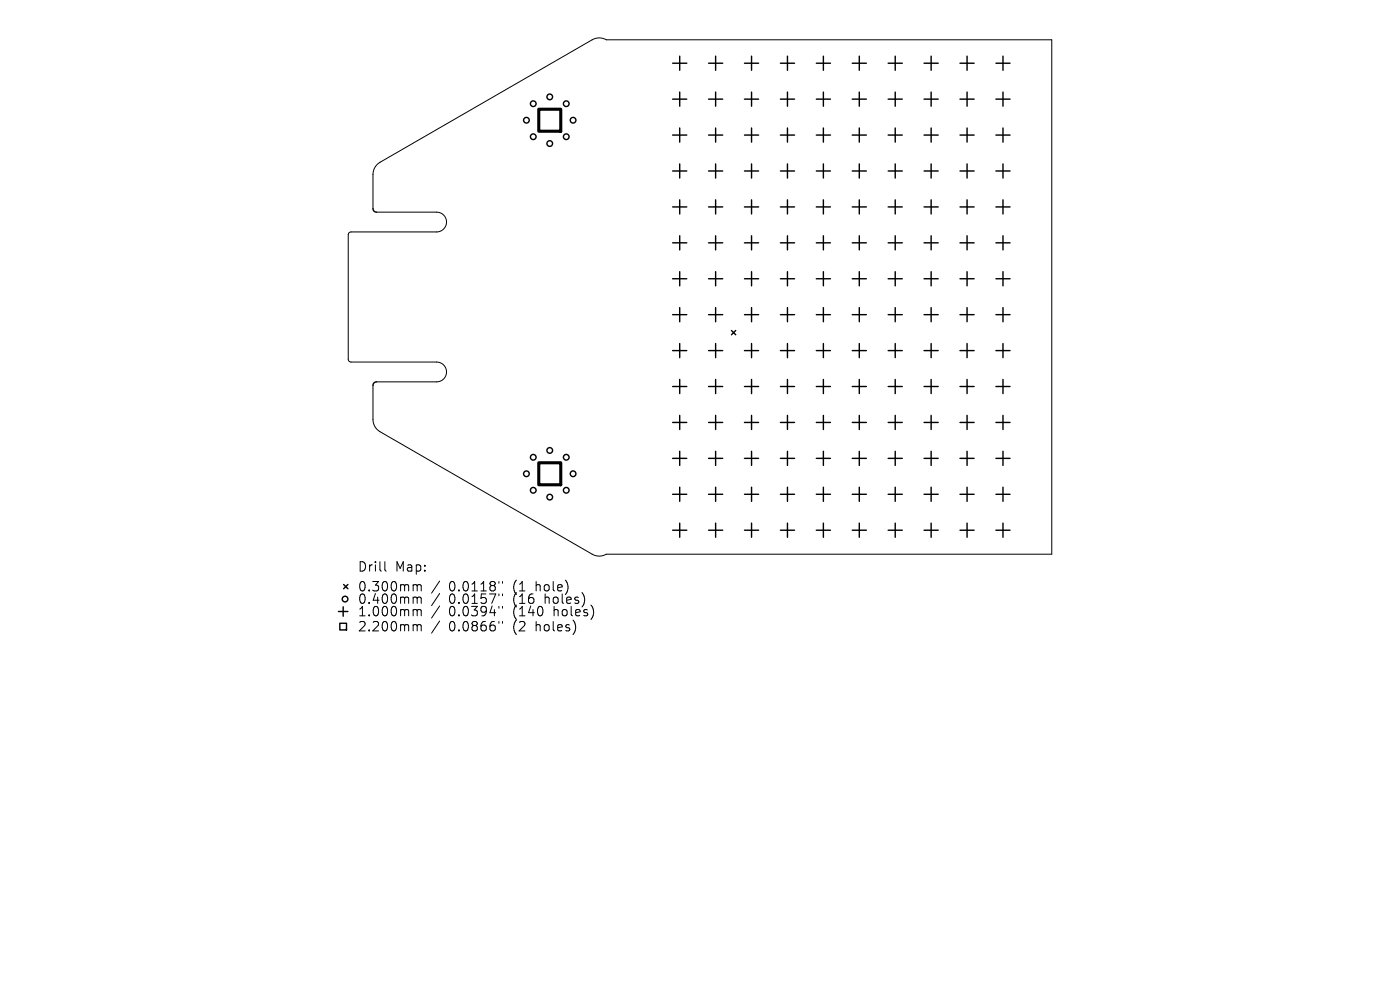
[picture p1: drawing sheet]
<svg xmlns="http://www.w3.org/2000/svg" width="297mm" height="210mm" viewBox="0 0 297 210" stroke-linecap="round" stroke-linejoin="round" font-family="sans-serif">
<defs><g id="words">
<g font-size="2.8">
<text x="75.8" y="121.5">Drill</text>
<text x="75.8" y="125.7">0.300mm</text>
<text x="83.8" y="121.5">Map:</text>
<text x="95.2" y="125.7">0.0118&quot;</text>
<text x="109" y="125.7">(1</text>
<text x="113.9" y="125.7">hole)</text>
<text x="75.8" y="128.4">0.400mm</text>
<text x="75.8" y="131">1.000mm</text>
<text x="95.2" y="128.4">0.0157&quot;</text>
<text x="95.2" y="131">0.0394&quot;</text>
<text x="109" y="128.4">(16</text>
<text x="109" y="131">(140</text>
<text x="115.8" y="128.4">holes)</text>
<text x="117.7" y="131">holes)</text>
<text x="75.8" y="134.2">2.200mm</text>
<text x="95.2" y="134.2">0.0866&quot;</text>
<text x="109" y="134.2">(2</text>
<text x="113.9" y="134.2">holes)</text>
</g>
</g></defs>
<g fill="none" stroke="#000" stroke-width=".21">
<path d="M79.1 44.3v-7.3a3 3 0 0 1 1.5-2.6l45-26a3 3 0 0 1 3 0h94.5v109.2h-94.5a3 3 0 0 1-3 0l-45-26a3 3 0 0 1-1.5-2.6v-7.2M79.9 45h12.7a2.1 2.1 0 0 1 2.1 2.1 2.1 2.1 0 0 1-2.1 2.1h-18.1l-.5 .3-.1 .3v26.4l.2 .4 .4 .2h18.1a2.1 2.1 0 0 1 2.1 2.1 2.1 2.1 0 0 1-2.1 2.1h-12.7M81.6 119.2v1.7l.3 .3M87.9 124h.3l.3 .3M87.9 126.7h.3l.3 .2M87.9 129.3l.5 .1 .1 .2M87.9 132.5h.3l.3 .3M88.5 124.3l.3-.3 .5 .1 .1 1.3M88.5 124.3v1.1M88.5 126.9v1.1M88.5 129.6v1M88.5 132.8v1"/>
<path d="M88.5 126.9l.3-.2 .5 .1 .1 1.2M88.5 129.6l.3-.3 .5 .1 .1 1.2M88.5 132.8l.3-.3 .5 .1 .1 1.2M93.3 123.3l-1.7 2.5M93.3 125.9l-1.7 2.6M93.3 128.5l-1.7 2.6M93.3 131.7l-1.7 2.6M105.8 123.4v.3M105.8 126v.4M105.8 128.6v.4M105.8 131.8v.4M106.6 123.4v.3"/>
<path d="M106.6 126v.4M106.6 128.6v.4M106.6 131.8v.4"/>
</g>
<g fill="none" stroke="#000" stroke-width=".3">
<path d="M142.7 13.4h3M144.2 11.9v3M144.2 19.5v3M150.3 13.4h3M151.8 11.9v3M151.8 19.5v3M157.9 13.4h3M159.4 11.9v3M159.4 19.5v3M165.6 13.4h3M167.1 11.9v3M167.1 19.5v3"/>
<path d="M173.2 13.4h3M174.7 11.9v3M174.7 19.5v3M180.8 13.4h3M182.3 11.9v3M182.3 19.5v3M188.4 13.4h3M189.9 11.9v3M189.9 19.5v3M196 13.4h3M197.5 11.9v3M197.5 19.5v3"/>
<path d="M203.7 13.4h3M205.2 11.9v3M205.2 19.5v3M211.3 13.4h3M212.8 11.9v3M212.8 19.5v3M142.7 21h3M142.7 28.7h3M142.7 36.3h3M144.2 27.2v3M144.2 34.8v3M150.3 21h3"/>
<path d="M150.3 28.7h3M150.3 36.3h3M151.8 27.2v3M151.8 34.8v3M157.9 21h3M157.9 28.7h3M157.9 36.3h3M159.4 27.2v3M159.4 34.8v3M165.6 21h3M165.6 28.7h3M165.6 36.3h3"/>
<path d="M167.1 27.2v3M167.1 34.8v3M173.2 21h3M173.2 28.7h3M173.2 36.3h3M174.7 27.2v3M174.7 34.8v3M180.8 21h3M180.8 28.7h3M180.8 36.3h3M182.3 27.2v3M182.3 34.8v3"/>
<path d="M188.4 21h3M188.4 28.7h3M188.4 36.3h3M189.9 27.2v3M189.9 34.8v3M196 21h3M196 28.7h3M196 36.3h3M197.5 27.2v3M197.5 34.8v3M203.7 21h3M203.7 28.7h3"/>
<path d="M203.7 36.3h3M205.2 27.2v3M205.2 34.8v3M211.3 21h3M211.3 28.7h3M211.3 36.3h3M212.8 27.2v3M212.8 34.8v3M79.1 44.3a.75 .75 0 0 0 .8 .7M142.7 43.9h3M142.7 51.5h3M142.7 59.1h3"/>
<path d="M144.2 42.4v3M144.2 50v3M144.2 57.6v3M150.3 43.9h3M150.3 51.5h3M150.3 59.1h3M151.8 42.4v3M151.8 50v3M151.8 57.6v3M157.9 43.9h3M157.9 51.5h3M157.9 59.1h3"/>
<path d="M159.4 42.4v3M159.4 50v3M159.4 57.6v3M165.6 43.9h3M165.6 51.5h3M165.6 59.1h3M167.1 42.4v3M167.1 50v3M167.1 57.6v3M173.2 43.9h3M173.2 51.5h3M173.2 59.1h3"/>
<path d="M174.7 42.4v3M174.7 50v3M174.7 57.6v3M180.8 43.9h3M180.8 51.5h3M180.8 59.1h3M182.3 42.4v3M182.3 50v3M182.3 57.6v3M188.4 43.9h3M188.4 51.5h3M188.4 59.1h3"/>
<path d="M189.9 42.4v3M189.9 50v3M189.9 57.6v3M196 43.9h3M196 51.5h3M196 59.1h3M197.5 42.4v3M197.5 50v3M197.5 57.6v3M203.7 43.9h3M203.7 51.5h3M203.7 59.1h3"/>
<path d="M205.2 42.4v3M205.2 50v3M205.2 57.6v3M211.3 43.9h3M211.3 51.5h3M211.3 59.1h3M212.8 42.4v3M212.8 50v3M212.8 57.6v3M142.7 66.8h3M142.7 74.4h3M144.2 65.3v3"/>
<path d="M144.2 72.9v3M150.3 66.8h3M150.3 74.4h3M151.8 65.3v3M151.8 72.9v3M155.2 70.1l.9 .9M156.1 70.1l-.9 .9M157.9 66.8h3M157.9 74.4h3M159.4 65.3v3M159.4 72.9v3M165.6 66.8h3"/>
<path d="M165.6 74.4h3M167.1 65.3v3M167.1 72.9v3M173.2 66.8h3M173.2 74.4h3M174.7 65.3v3M174.7 72.9v3M180.8 66.8h3M180.8 74.4h3M182.3 65.3v3M182.3 72.9v3M188.4 66.8h3"/>
<path d="M188.4 74.4h3M189.9 65.3v3M189.9 72.9v3M196 66.8h3M196 74.4h3M197.5 65.3v3M197.5 72.9v3M203.7 66.8h3M203.7 74.4h3M205.2 65.3v3M205.2 72.9v3M211.3 66.8h3"/>
<path d="M211.3 74.4h3M212.8 65.3v3M212.8 72.9v3M79.9 81a.75 .75 0 0 0-.8 .8M142.7 82h3M142.7 89.6h3M142.7 97.2h3M144.2 80.5v3M144.2 88.1v3M144.2 95.7v3M150.3 82h3M150.3 89.6h3"/>
<path d="M150.3 97.2h3M151.8 80.5v3M151.8 88.1v3M151.8 95.7v3M157.9 82h3M157.9 89.6h3M157.9 97.2h3M159.4 80.5v3M159.4 88.1v3M159.4 95.7v3M165.6 82h3M165.6 89.6h3"/>
<path d="M165.6 97.2h3M167.1 80.5v3M167.1 88.1v3M167.1 95.7v3M173.2 82h3M173.2 89.6h3M173.2 97.2h3M174.7 80.5v3M174.7 88.1v3M174.7 95.7v3M180.8 82h3M180.8 89.6h3"/>
<path d="M180.8 97.2h3M182.3 80.5v3M182.3 88.1v3M182.3 95.7v3M188.4 82h3M188.4 89.6h3M188.4 97.2h3M189.9 80.5v3M189.9 88.1v3M189.9 95.7v3M196 82h3M196 89.6h3"/>
<path d="M196 97.2h3M197.5 80.5v3M197.5 88.1v3M197.5 95.7v3M203.7 82h3M203.7 89.6h3M203.7 97.2h3M205.2 80.5v3M205.2 88.1v3M205.2 95.7v3M211.3 82h3M211.3 89.6h3"/>
<path d="M211.3 97.2h3M212.8 80.5v3M212.8 88.1v3M212.8 95.7v3M142.7 104.9h3M142.7 112.5h3M144.2 103.4v3M144.2 111v3M150.3 104.9h3M150.3 112.5h3M151.8 103.4v3M151.8 111v3"/>
<path d="M157.9 104.9h3M157.9 112.5h3M159.4 103.4v3M159.4 111v3M165.6 104.9h3M165.6 112.5h3M167.1 103.4v3M167.1 111v3M173.2 104.9h3M173.2 112.5h3M174.7 103.4v3M174.7 111v3"/>
<path d="M180.8 104.9h3M180.8 112.5h3M182.3 103.4v3M182.3 111v3M188.4 104.9h3M188.4 112.5h3M189.9 103.4v3M189.9 111v3M196 104.9h3M196 112.5h3M197.5 103.4v3M197.5 111v3"/>
<path d="M203.7 104.9h3M203.7 112.5h3M205.2 103.4v3M205.2 111v3M211.3 104.9h3M211.3 112.5h3M212.8 103.4v3M212.8 111v3M71.8 129.7h2M72.1 132.2h1.4v1.4h-1.4zM72.8 128.7v2M72.9 124l.9 .9"/>
<path d="M73.8 124l-.9 .9"/>
<circle cx="111.7" cy="25.5" r=".6"/>
<circle cx="113.1" cy="22" r=".6"/>
<circle cx="113.1" cy="29" r=".6"/>
<circle cx="116.6" cy="20.6" r=".6"/>
<circle cx="116.6" cy="30.5" r=".6"/>
<circle cx="120.1" cy="22" r=".6"/>
<circle cx="120.1" cy="29" r=".6"/>
<circle cx="121.6" cy="25.5" r=".6"/>
<circle cx="113.1" cy="97" r=".6"/>
<circle cx="116.6" cy="95.6" r=".6"/>
<circle cx="120.1" cy="97" r=".6"/>
<circle cx="111.7" cy="100.5" r=".6"/>
<circle cx="113.1" cy="104" r=".6"/>
<circle cx="116.6" cy="105.5" r=".6"/>
<circle cx="120.1" cy="104" r=".6"/>
<circle cx="121.6" cy="100.5" r=".6"/>
<circle cx="73.2" cy="127.1" r=".6"/>
</g>
<path d="M114.3 23.2h4.7v4.6h-4.7zM114.3 98.2h4.7v4.6h-4.7z" fill="none" stroke="#000" stroke-width=".66"/>
<use href="#words"/>
</svg>
